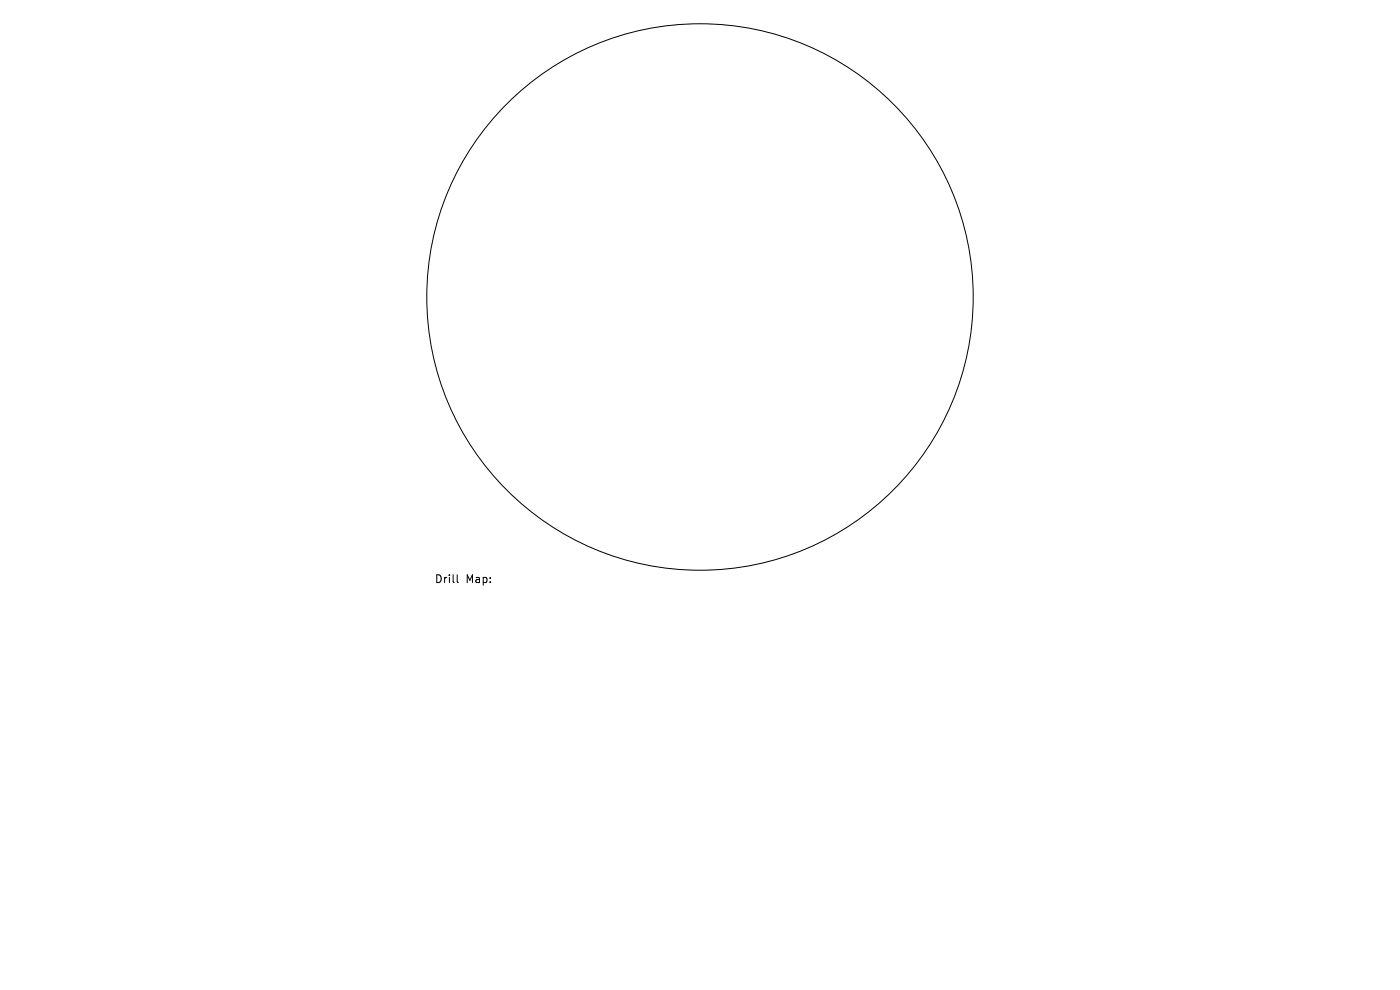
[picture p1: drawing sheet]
<svg xmlns="http://www.w3.org/2000/svg" width="297mm" height="210mm" viewBox="0 0 297 210" stroke-linecap="round" stroke-linejoin="round" font-family="sans-serif">
<defs><g id="words">
<g font-size="2.3">
<text x="92.2" y="123.9">Drill</text>
<text x="98.8" y="123.9">Map:</text>
</g>
</g></defs>
<g fill="none" stroke="#000" stroke-width=".21">
<path d="M97 121.9v1.4l.2 .3"/>
<circle cx="148.5" cy="63" r="58"/>
</g>
<use href="#words"/>
</svg>
